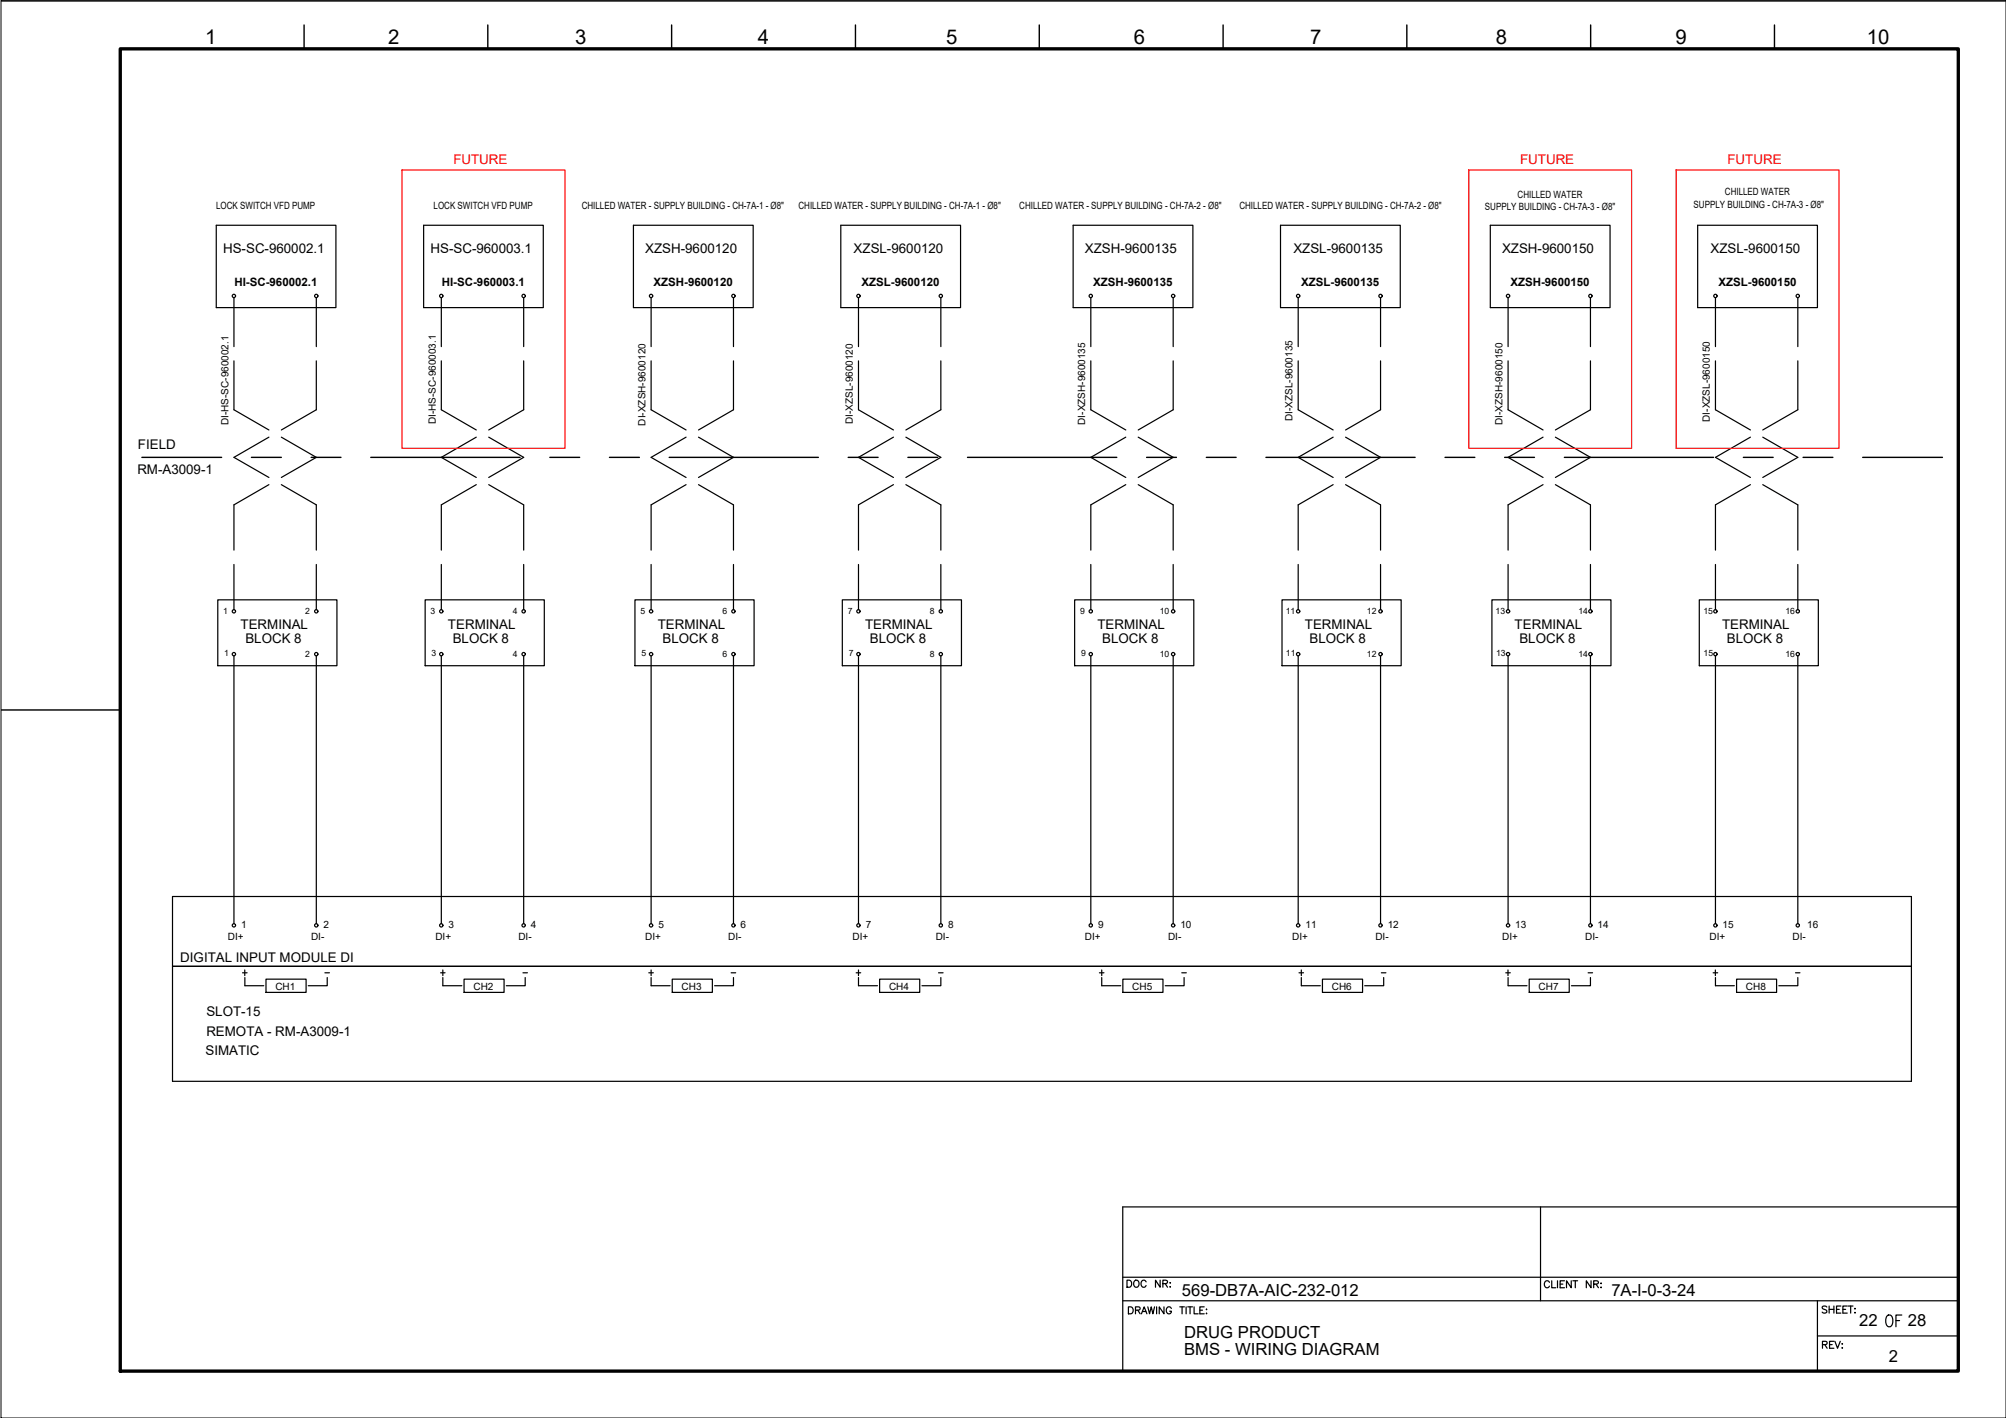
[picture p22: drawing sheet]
<svg xmlns="http://www.w3.org/2000/svg" width="420mm" height="297mm" viewBox="0 0 420 297" stroke-linecap="round" stroke-linejoin="round" font-family="sans-serif">
<defs><g id="words">
<text font-size="5.7" x="394.1" y="279">OF</text>
<g font-size="4.3">
<text x="43" y="9.2">1</text>
<text x="81.3" y="9.2">2</text>
<text x="120.5" y="9.2">3</text>
<text x="158.7" y="9.2">4</text>
<text x="198.2" y="9.2">5</text>
<text x="237.5" y="9.2">6</text>
<text x="274.4" y="9.2">7</text>
<text x="313.3" y="9.2">8</text>
<text x="350.9" y="9.2">9</text>
<text x="391" y="9.2">10</text>
</g>
<g font-size="3.5">
<text x="247.5" y="271.4">569-DB7A-AIC-232-012</text>
<text x="337.5" y="271.6">7A-I-0-3-24</text>
<text x="248" y="280.3">DRUG PRODUCT</text>
<text x="389.4" y="277.8">22</text>
<text x="399.6" y="277.8">28</text>
<text x="248" y="283.9">BMS - WIRING DIAGRAM</text>
<text x="395.6" y="285.2">2</text>
</g>
<g font-size="2.8" fill="#f00">
<text x="95" y="34.4">FUTURE</text>
<text x="318.4" y="34.4">FUTURE</text>
<text x="361.8" y="34.4">FUTURE</text>
</g>
<g font-size="2.8">
<text x="46.7" y="53">HS-SC-960002.1</text>
<text x="90.2" y="53">HS-SC-960003.1</text>
<text x="135.1" y="53">XZSH-9600120</text>
<text x="178.8" y="53">XZSL-9600120</text>
<text x="227.2" y="53">XZSH-9600135</text>
<text x="270.9" y="53">XZSL-9600135</text>
<text x="314.6" y="53">XZSH-9600150</text>
<text x="358.3" y="53">XZSL-9600150</text>
<text x="28.9" y="94.1">FIELD</text>
<text x="28.8" y="99.2">RM-A3009-1</text>
<text x="50.4" y="131.8">TERMINAL</text>
<text x="93.8" y="131.8">TERMINAL</text>
<text x="137.8" y="131.8">TERMINAL</text>
<text x="181.2" y="131.8">TERMINAL</text>
<text x="229.9" y="131.8">TERMINAL</text>
<text x="273.3" y="131.8">TERMINAL</text>
<text x="317.2" y="131.8">TERMINAL</text>
<text x="360.7" y="131.8">TERMINAL</text>
<text x="51.4" y="134.7">BLOCK 8</text>
<text x="94.8" y="134.7">BLOCK 8</text>
<text x="138.8" y="134.7">BLOCK 8</text>
<text x="182.2" y="134.7">BLOCK 8</text>
<text x="230.9" y="134.7">BLOCK 8</text>
<text x="274.3" y="134.7">BLOCK 8</text>
<text x="318.2" y="134.7">BLOCK 8</text>
<text x="361.7" y="134.7">BLOCK 8</text>
<text x="37.8" y="201.5">DIGITAL INPUT MODULE DI</text>
<text x="43.2" y="212.9">SLOT-15</text>
<text x="43" y="220.9">SIMATIC</text>
<text x="43.2" y="217.1">REMOTA - RM-A3009-1</text>
</g>
<g font-size="2.6">
<text x="67" y="205">-</text>
<text x="108.7" y="205">-</text>
<text x="152.4" y="205">-</text>
<text x="195.8" y="205">-</text>
<text x="246.6" y="205">-</text>
<text x="288.6" y="205">-</text>
<text x="331.6" y="205">-</text>
<text x="375.4" y="205">-</text>
</g>
<g font-size="2.4">
<text x="49.1" y="59.9">HI-SC-960002.1</text>
<text x="92.5" y="59.9">HI-SC-960003.1</text>
<text x="136.9" y="59.9">XZSH-9600120</text>
<text x="180.4" y="59.9">XZSL-9600120</text>
<text x="229" y="59.9">XZSH-9600135</text>
<text x="272.5" y="59.9">XZSL-9600135</text>
<text x="316.4" y="59.9">XZSH-9600150</text>
<text x="359.9" y="59.9">XZSL-9600150</text>
</g>
<g font-size="2.1">
<text x="317.9" y="41.5">CHILLED WATER</text>
<text x="361.3" y="40.9">CHILLED WATER</text>
<text x="45.3" y="43.8">LOCK SWITCH VFD PUMP</text>
<text x="90.8" y="43.8">LOCK SWITCH VFD PUMP</text>
<text x="121.8" y="43.8">CHILLED WATER - SUPPLY BUILDING - CH-7A-1 - Ø8&quot;</text>
<text x="167.2" y="43.8">CHILLED WATER - SUPPLY BUILDING - CH-7A-1 - Ø8&quot;</text>
<text x="213.5" y="43.8">CHILLED WATER - SUPPLY BUILDING - CH-7A-2 - Ø8&quot;</text>
<text x="259.6" y="43.8">CHILLED WATER - SUPPLY BUILDING - CH-7A-2 - Ø8&quot;</text>
<text x="311" y="44.1">SUPPLY BUILDING - CH-7A-3 - Ø8&quot;</text>
<text x="354.7" y="43.5">SUPPLY BUILDING - CH-7A-3 - Ø8&quot;</text>
<text x="47.8" y="89.1" transform="rotate(-90 47.8 89.1)">DI-HS-SC-960002.1</text>
<text x="91.3" y="88.8" transform="rotate(-90 91.3 88.8)">DI-HS-SC-960003.1</text>
<text x="135.2" y="89.1" transform="rotate(-90 135.2 89.1)">DI-XZSH-9600120</text>
<text x="178.6" y="88.8" transform="rotate(-90 178.6 88.8)">DI-XZSL-9600120</text>
<text x="227.3" y="89" transform="rotate(-90 227.3 89)">DI-XZSH-9600135</text>
<text x="270.7" y="88.2" transform="rotate(-90 270.7 88.2)">DI-XZSL-9600135</text>
<text x="314.7" y="89" transform="rotate(-90 314.7 89)">DI-XZSH-9600150</text>
<text x="358.1" y="88.4" transform="rotate(-90 358.1 88.4)">DI-XZSL-9600150</text>
<text x="47.8" y="196.9">DI+</text>
<text x="50.5" y="194.3">1</text>
<text x="65.2" y="196.9">DI-</text>
<text x="67.7" y="194.3">2</text>
<text x="91.2" y="196.9">DI+</text>
<text x="94" y="194.3">3</text>
<text x="108.6" y="196.9">DI-</text>
<text x="111.2" y="194.3">4</text>
<text x="135.1" y="196.9">DI+</text>
<text x="137.9" y="194.3">5</text>
<text x="152.5" y="196.9">DI-</text>
<text x="155.1" y="194.3">6</text>
<text x="178.6" y="196.9">DI+</text>
<text x="181.3" y="194.3">7</text>
<text x="196" y="196.9">DI-</text>
<text x="198.6" y="194.3">8</text>
<text x="227.2" y="196.9">DI+</text>
<text x="230" y="194.3">9</text>
<text x="244.6" y="196.9">DI-</text>
<text x="247.2" y="194.3">10</text>
<text x="270.7" y="196.9">DI+</text>
<text x="273.4" y="194.3">11</text>
<text x="288.1" y="196.9">DI-</text>
<text x="290.7" y="194.3">12</text>
<text x="314.6" y="196.9">DI+</text>
<text x="317.4" y="194.3">13</text>
<text x="332" y="196.9">DI-</text>
<text x="334.6" y="194.3">14</text>
<text x="358.1" y="196.9">DI+</text>
<text x="360.8" y="194.3">15</text>
<text x="375.5" y="196.9">DI-</text>
<text x="378.5" y="194.3">16</text>
<text x="57.7" y="207.3">CH1</text>
<text x="99.2" y="207.3">CH2</text>
<text x="142.8" y="207.3">CH3</text>
<text x="186.2" y="207.3">CH4</text>
<text x="237.2" y="207.3">CH5</text>
<text x="279" y="207.3">CH6</text>
<text x="322.3" y="207.3">CH7</text>
<text x="365.7" y="207.3">CH8</text>
</g>
<g font-size="1.8">
<text x="46.8" y="128.6">1</text>
<text x="63.9" y="128.6">2</text>
<text x="90.2" y="128.6">3</text>
<text x="107.4" y="128.6">4</text>
<text x="134.2" y="128.6">5</text>
<text x="151.3" y="128.6">6</text>
<text x="177.6" y="128.6">7</text>
<text x="194.8" y="128.6">8</text>
<text x="226.3" y="128.6">9</text>
<text x="242.9" y="128.6">10</text>
<text x="269.3" y="128.6">11</text>
<text x="286.3" y="128.6">12</text>
<text x="313.3" y="128.6">13</text>
<text x="330.6" y="128.6">14</text>
<text x="356.8" y="128.6">15</text>
<text x="374" y="128.6">16</text>
<text x="46.9" y="137.5">1</text>
<text x="63.9" y="137.5">2</text>
<text x="90.4" y="137.5">3</text>
<text x="107.4" y="137.5">4</text>
<text x="134.3" y="137.5">5</text>
<text x="151.3" y="137.5">6</text>
<text x="177.8" y="137.5">7</text>
<text x="194.8" y="137.5">8</text>
<text x="226.4" y="137.5">9</text>
<text x="242.9" y="137.5">10</text>
<text x="269.3" y="137.5">11</text>
<text x="286.3" y="137.5">12</text>
<text x="313.4" y="137.5">13</text>
<text x="330.6" y="137.5">14</text>
<text x="356.8" y="137.5">15</text>
<text x="374" y="137.5">16</text>
</g>
</g></defs>
<!-- layer: G-TTLB-TTLB -->
<path d="M25.2 10.2h385v277h-385z" fill="none" stroke="#000" stroke-width=".7"/>
<!-- layer: G-TTLB-OTLN -->
<path d="M.2 .2h419.9" fill="none" stroke="#000" stroke-width=".21"/>
<!-- layer: G-TTLB-INDX -->
<path d="M63.7 5.2v5M102.2 5.2v5M140.7 5.2v5M179.2 5.2v5M217.7 5.2v5M256.2 5.2v5M294.7 5.2v5M333.2 5.2v5M371.7 5.2v5M.2 148.7h25" fill="none" stroke="#000" stroke-width=".3"/>
<!-- layer: LGSP IA4$0$LG_PLOT -->
<path d="M322.7 252.8v19.7M235.2 267.6h175M235.2 272.5h175M380.7 279.9h29.5M380.7 272.5v14.7M235.2 287.2h175" fill="none" stroke="#000" stroke-width=".25"/>
<!-- layer: LG_PLOT -->
<g fill="none" stroke="#000" stroke-width=".25">
<path d="M410.2 252.8h-175v34.4M236.1 268.2h.4a.8 .8 0 0 1 .5 .7 .8 .8 0 0 1-.5 .7h-.4zM236.3 273.8h.5a.77 .77 0 0 1 .6 .7 .77 .77 0 0 1-.6 .7h-.5zM237.7 268.3a.73 .73 0 0 1 .9 .4 .73 .73 0 0 1-.5 .9 .77 .77 0 0 1-.7-.5 .77 .77 0 0 1 .3-.8zM237.8 274.5l.9-.1v-.5l-.9-.1v1.4M238.3 274.5l.5 .7M239.1 275.2l.5-1.4 .6 1.4M239.3 274.7h.7M240.1 268.5a.54 .54 0 0 0-.7-.3 .54 .54 0 0 0-.4 .5 .6 .6 0 0 0 .2 .8 .6 .6 0 0 0 .8-.1l.1-.1M240.4 273.8l.4 1.4 .3-1.4 .4 1.4 .3-1.4M242.3 273.8v1.4M243 268.2v1.4l-1-1.4v1.4"/>
<path d="M243.6 268.9l.8-.1 .1-.2v-.3l-.9-.1v1.4M243.8 273.8v1.4l-1-1.4v1.4M244.1 268.9l.4 .7M245 268.7h.2zM245 269.6h.2zM245.3 274.1a.55 .55 0 0 0-.6-.3 .55 .55 0 0 0-.4 .5v.4a.53 .53 0 0 0 .5 .5 .53 .53 0 0 0 .5-.5h-.3M247.1 273.8h1M247.6 273.8v1.4M248.4 273.8v1.4M248.8 273.8h1M249.3 273.8v1.4M250.1 273.8v1.4h.9"/>
<path d="M251.3 274.5h.6M252.2 273.8h-.9v1.4h.9M252.6 274.3h.2zM252.6 275.2h.2zM324.5 268.6a.55 .55 0 0 0-.6-.3 .55 .55 0 0 0-.4 .5v.4a.55 .55 0 0 0 .4 .6 .55 .55 0 0 0 .6-.4M325 268.3v1.5h.9M326.2 268.3v1.5M326.8 269h.5M327.7 268.3h-.9v1.5h.9M329.1 268.3v1.5l-1-1.5v1.5M329.4 268.3h1M329.9 268.3v1.5"/>
<path d="M333.2 268.3v1.5l-.9-1.5v1.5M333.8 269l.8-.1 .2-.3-.4-.3h-.6v1.5M334.3 269l.5 .8M335.3 268.8h.1zM335.3 269.7h.1zM382.6 273.8l-.3-.2-.6 .2 .1 .4 .8 .3v.4a.64 .64 0 0 1-.9 0M383.1 273.6v1.5M383.1 274.3h1M384.1 273.6v1.5M384.7 274.3h.5M385.6 273.6h-.9v1.5h.9M386 274.3h.6"/>
<path d="M386.9 273.6h-.9v1.5h.9M387.1 273.6h1M387.6 273.6v1.5M388.5 274.2h.1zM388.5 275h.1zM381.7 281.7l.9-.1v-.5l-.9-.1v1.4M382.2 281.7l.5 .7M383.2 281.7h.6M384.1 281h-.9v1.4h.9M384.3 281l.6 1.4 .5-1.4M385.8 281.5h.1zM385.8 282.4h.1z"/>
</g>
<!-- layer: I_LIMIT_LINE -->
<g fill="none" stroke="#000" stroke-width=".3">
<path d="M29.7 95.8h16.7M52.7 95.8h6.2M65.2 95.8h6.2M77.7 95.8h31.2M115.2 95.8h6.2M127.7 95.8h6.2M140.2 95.8h31.2M177.7 95.8h6.2M190.2 95.8h6.2M202.6 95.8h31.3M240.2 95.8h6.2M252.7 95.8h6.2"/>
<path d="M265.2 95.8h31.2M302.7 95.8h6.2M315.2 95.8h6.2M327.7 95.8h31.2M365.1 95.8h6.3M377.7 95.8h6.2M390.1 95.8h16.7"/>
</g>
<!-- layer: I_DATA -->
<g fill="none" stroke="#000" stroke-width=".25">
<path d="M45.3 47.2h25.1v17.2h-25.1zM88.7 47.2h25.1v17.2h-25.1zM132.7 47.2h25.1v17.2h-25.1zM176.1 47.2h25.1v17.2h-25.1zM224.8 47.2h25.1v17.2h-25.1zM268.2 47.2h25.1v17.2h-25.1zM312.1 47.2h25.1v17.2h-25.1zM355.6 47.2h25.1v17.2h-25.1zM45.6 125.7h25v13.8h-25zM89 125.7h25v13.8h-25zM133 125.7h24.9v13.8h-24.9zM176.4 125.7h25v13.8h-25z"/>
<path d="M225.1 125.7h24.9v13.8h-24.9zM268.5 125.7h25v13.8h-25zM312.5 125.7h24.9v13.8h-24.9zM355.9 125.7h25v13.8h-25zM400.3 187.8h-364.2v38.7h364.2M36.1 202.4h364.2M50.8 203.8h1M51.3 203.2v1.2M51.3 204.8v1.7h3.9M55.7 205.1h8.4v2.8h-8.4zM68.5 204.8v1.7h-3.9M92.3 203.8h.9"/>
<path d="M92.8 204.8v1.7h3.9M92.8 203.2v1.2M97.2 205.1h8.4v2.8h-8.4zM110 204.8v1.7h-4M135.9 203.8h.9M136.4 204.8v1.7h4M136.4 203.2v1.2M140.8 205.1h8.4v2.8h-8.4zM153.6 204.8v1.7h-3.9M179.3 203.8h1M179.8 204.8v1.7h4M179.8 203.2v1.2"/>
<path d="M184.2 205.1h8.4v2.8h-8.4zM197.1 204.8v1.7h-4M230.3 203.8h.9M230.8 203.2v1.2M230.8 204.8v1.7h3.9M235.2 205.1h8.4v2.8h-8.4zM248 204.8v1.7h-3.9M272.1 203.8h.9M272.6 204.8v1.7h3.9M272.6 203.2v1.2M277 205.1h8.4v2.8h-8.4zM289.8 204.8v1.7h-4"/>
<path d="M315.4 203.8h.9M315.8 203.2v1.2M315.9 204.8v1.7h3.9M320.3 205.1h8.4v2.8h-8.4zM333.1 204.8v1.7h-4M358.8 203.8h1M359.3 203.2v1.2M359.3 204.8v1.7h4M363.7 205.1h8.4v2.8h-8.4zM376.6 204.8v1.7h-4"/>
<circle cx="49" cy="62" r=".35"/>
<circle cx="66.2" cy="62" r=".35"/>
<circle cx="92.4" cy="62" r=".35"/>
<circle cx="109.7" cy="62" r=".35"/>
<circle cx="136.4" cy="62" r=".35"/>
<circle cx="153.6" cy="62" r=".35"/>
<circle cx="179.8" cy="62" r=".35"/>
<circle cx="197.1" cy="62" r=".35"/>
<circle cx="228.5" cy="62" r=".35"/>
<circle cx="245.7" cy="62" r=".35"/>
<circle cx="271.9" cy="62" r=".35"/>
<circle cx="289.1" cy="62" r=".35"/>
<circle cx="315.9" cy="62" r=".35"/>
<circle cx="333.1" cy="62" r=".35"/>
<circle cx="359.3" cy="62" r=".35"/>
<circle cx="376.5" cy="62" r=".35"/>
<circle cx="49" cy="137" r=".35"/>
<circle cx="49" cy="128.1" r=".35"/>
<circle cx="66.2" cy="137" r=".35"/>
<circle cx="66.2" cy="128.1" r=".35"/>
<circle cx="92.4" cy="137" r=".35"/>
<circle cx="92.4" cy="128.1" r=".35"/>
<circle cx="109.7" cy="137" r=".35"/>
<circle cx="109.7" cy="128.1" r=".35"/>
<circle cx="136.4" cy="128.1" r=".35"/>
<circle cx="136.4" cy="137" r=".35"/>
<circle cx="153.6" cy="137" r=".35"/>
<circle cx="153.6" cy="128.1" r=".35"/>
<circle cx="179.8" cy="137" r=".35"/>
<circle cx="179.8" cy="128.1" r=".35"/>
<circle cx="197.1" cy="128.1" r=".35"/>
<circle cx="197.1" cy="137" r=".35"/>
<circle cx="228.5" cy="137" r=".35"/>
<circle cx="228.5" cy="128.1" r=".35"/>
<circle cx="245.7" cy="137" r=".35"/>
<circle cx="245.7" cy="128.1" r=".35"/>
<circle cx="271.9" cy="128.1" r=".35"/>
<circle cx="271.9" cy="137" r=".35"/>
<circle cx="289.1" cy="128.1" r=".35"/>
<circle cx="289.1" cy="137" r=".35"/>
<circle cx="315.9" cy="128.1" r=".35"/>
<circle cx="315.9" cy="137" r=".35"/>
<circle cx="333.1" cy="137" r=".35"/>
<circle cx="333.1" cy="128.1" r=".35"/>
<circle cx="359.3" cy="137" r=".35"/>
<circle cx="359.3" cy="128.1" r=".35"/>
<circle cx="376.5" cy="137" r=".35"/>
<circle cx="376.5" cy="128.1" r=".35"/>
<circle cx="49" cy="193.8" r=".35"/>
<circle cx="66.2" cy="193.8" r=".35"/>
<circle cx="92.4" cy="193.8" r=".35"/>
<circle cx="109.7" cy="193.8" r=".35"/>
<circle cx="136.4" cy="193.8" r=".35"/>
<circle cx="153.6" cy="193.8" r=".35"/>
<circle cx="179.8" cy="193.8" r=".35"/>
<circle cx="197.1" cy="193.8" r=".35"/>
<circle cx="228.5" cy="193.8" r=".35"/>
<circle cx="245.7" cy="193.8" r=".35"/>
<circle cx="271.9" cy="193.8" r=".35"/>
<circle cx="289.1" cy="193.8" r=".35"/>
<circle cx="315.9" cy="193.8" r=".35"/>
<circle cx="333.1" cy="193.8" r=".35"/>
<circle cx="359.3" cy="193.8" r=".35"/>
<circle cx="376.5" cy="193.8" r=".35"/>
</g>
<!-- layer: 0 -->
<path d="M400.3 187.8v38.7" fill="none" stroke="#000" stroke-width=".25"/>
<!-- layer: I_TABS -->
<g fill="none" stroke="#000" stroke-width=".25">
<path d="M49 62.4v10.2M49 75.6v10.2l7.3 4.3M66.3 62.4v10.2M66.3 75.6v10.2l-7.4 4.3M92.4 62.4v10.2M92.4 75.6v10.2l7.4 4.3M109.7 62.4v10.2M109.7 75.6v10.2l-7.3 4.3M136.4 62.4v10.2M136.4 75.6v10.2l7.3 4.3M153.6 62.4v10.2M153.6 75.6v10.2l-7.3 4.3"/>
<path d="M179.8 62.4v10.2M179.8 75.6v10.2l7.3 4.3M197.1 62.4v10.2M197.1 75.6v10.2l-7.4 4.3M228.5 62.4v10.2M228.5 75.6v10.2l7.3 4.3M245.7 62.4v10.2M245.7 75.6v10.2l-7.3 4.3M271.9 62.4v10.2M271.9 75.6v10.2l7.3 4.3M289.2 62.4v10.2M289.2 75.6v10.2l-7.4 4.3"/>
<path d="M315.9 62.4v10.2M315.9 75.6v10.2l7.3 4.3M333.1 62.4v10.2M333.1 75.6v10.2l-7.3 4.3M359.3 62.4v10.2M359.3 75.6v10.2l7.3 4.3M376.6 62.4v10.2M376.6 75.6v10.2l-7.4 4.3M56.3 91.6l-7.3 4.2 7.3 4.2M58.9 91.6l7.4 4.2-7.4 4.2M99.8 91.6l-7.4 4.2 7.4 4.2M102.4 91.6l7.3 4.2-7.3 4.2"/>
<path d="M143.7 91.6l-7.3 4.2 7.3 4.2M146.3 91.6l7.3 4.2-7.3 4.2M187.1 91.6l-7.3 4.2 7.3 4.2M189.7 91.6l7.4 4.2-7.4 4.2M235.8 91.6l-7.3 4.2 7.3 4.2M238.4 91.6l7.3 4.2-7.3 4.2M279.2 91.6l-7.3 4.2 7.3 4.2M281.8 91.6l7.4 4.2-7.4 4.2M323.2 91.6l-7.3 4.2 7.3 4.2M325.8 91.6l7.3 4.2-7.3 4.2M366.6 91.6l-7.3 4.2 7.3 4.2M369.2 91.6l7.4 4.2-7.4 4.2"/>
<path d="M49 118.2v9.5M56.3 101.5l-7.3 4.3v9.4M58.9 101.5l7.4 4.3v9.4M66.3 118.2v9.5M92.4 118.2v9.5M99.8 101.5l-7.4 4.3v9.4M102.4 101.5l7.3 4.3v9.4M109.7 118.2v9.5M136.4 118.2v9.5M143.7 101.5l-7.3 4.3v9.4M146.3 101.5l7.3 4.3v9.4M153.6 118.2v9.5"/>
<path d="M179.8 118.2v9.5M187.1 101.5l-7.3 4.3v9.4M189.7 101.5l7.4 4.3v9.4M197.1 118.2v9.5M228.5 118.2v9.5M235.8 101.5l-7.3 4.3v9.4M238.4 101.5l7.3 4.3v9.4M245.7 118.2v9.5M271.9 118.2v9.5M279.2 101.5l-7.3 4.3v9.4M281.8 101.5l7.4 4.3v9.4M289.2 118.2v9.5"/>
<path d="M315.9 118.2v9.5M323.2 101.5l-7.3 4.3v9.4M325.8 101.5l7.3 4.3v9.4M333.1 118.2v9.5M359.3 118.2v9.5M366.6 101.5l-7.3 4.3v9.4M369.2 101.5l7.4 4.3v9.4M376.6 118.2v9.5M49 137.4v56.1M66.3 137.4v56.1M92.4 137.4v56.1M109.7 137.4v56.1"/>
<path d="M136.4 137.4v56.1M153.6 137.4v56.1M179.8 137.4v56.1M197.1 137.4v56.1M228.5 137.4v56.1M245.7 137.4v56.1M271.9 137.4v56.1M289.2 137.4v56.1M315.9 137.4v56.1M333.1 137.4v56.1M359.3 137.4v56.1M376.6 137.4v56.1"/>
</g>
<!-- layer: FUTURE -->
<path d="M84.2 35.6h34.1v58.3h-34.1zM307.6 35.6h34.1v58.3h-34.1zM351.1 35.6h34.1v58.3h-34.1z" fill="none" stroke="#f00" stroke-width=".25"/>
<!-- layer: 0 -->
<path d="M.2 .1h420v296.9h-420z" fill="none" stroke="#000" stroke-width=".21"/>
<use href="#words"/>
</svg>
